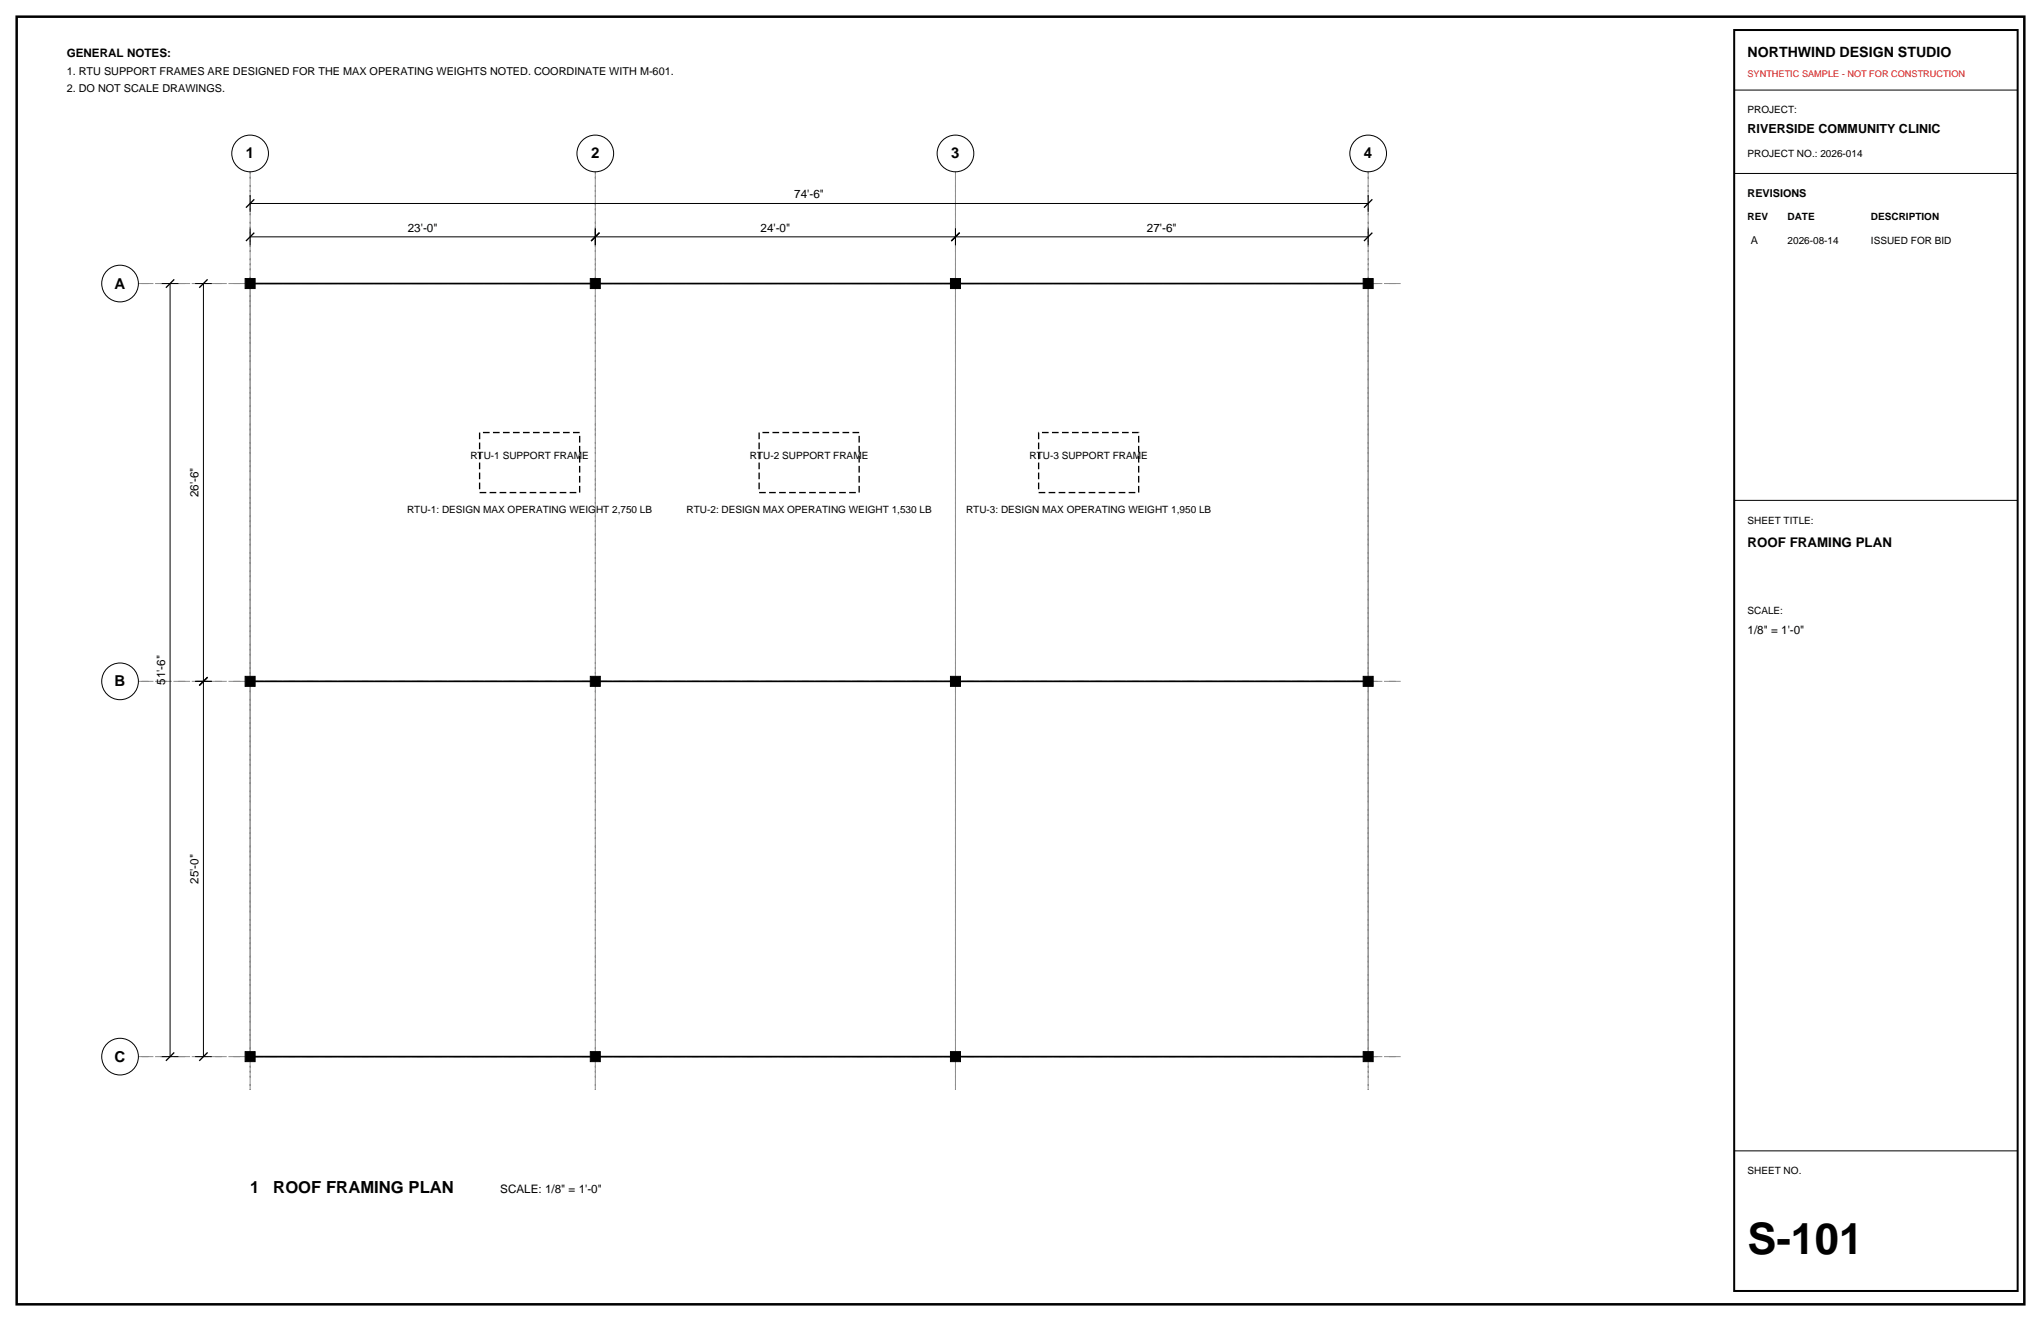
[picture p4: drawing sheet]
<svg xmlns="http://www.w3.org/2000/svg" width="432mm" height="279mm" viewBox="0 0 432 279" stroke-linecap="round" stroke-linejoin="round" font-family="sans-serif">
<defs><g id="words">
<text font-size="9.2" x="369.7" y="265.3">S-101</text>
<g font-size="3.5">
<text x="52.9" y="252.4">1</text>
<text x="57.8" y="252.4">ROOF FRAMING PLAN</text>
</g>
<g font-size="3.2">
<text x="52" y="33.5">1</text>
<text x="125.1" y="33.5">2</text>
<text x="201.3" y="33.5">3</text>
<text x="288.6" y="33.5">4</text>
<text x="24.3" y="61">A</text>
<text x="24.3" y="145.2">B</text>
<text x="24.3" y="224.5">C</text>
</g>
<text font-size="3" x="369.7" y="12">NORTHWIND DESIGN STUDIO</text>
<text font-size="2.8" x="369.7" y="115.7">ROOF FRAMING PLAN</text>
<text font-size="2.6" x="369.7" y="28.2">RIVERSIDE COMMUNITY CLINIC</text>
<g font-size="2.5">
<text x="14.1" y="12">GENERAL NOTES:</text>
<text x="168" y="42">74'-6&quot;</text>
<text x="86.3" y="49">23'-0&quot;</text>
<text x="160.9" y="49">24'-0&quot;</text>
<text x="242.7" y="49">27'-6&quot;</text>
<text x="42" y="105.2" transform="rotate(-90 42 105.2)">26'-6&quot;</text>
<text x="369.7" y="134.1">1/8&quot; = 1'-0&quot;</text>
<text x="34.9" y="144.9" transform="rotate(-90 34.9 144.9)">51'-6&quot;</text>
<text x="42" y="186.9" transform="rotate(-90 42 186.9)">25'-0&quot;</text>
<text x="105.8" y="252.4">SCALE: 1/8&quot; = 1'-0&quot;</text>
</g>
<g font-size="2.3">
<text x="14.1" y="15.9">1. RTU SUPPORT FRAMES ARE DESIGNED FOR THE MAX OPERATING WEIGHTS NOTED. COORDINATE WITH M-601.</text>
<text x="14.1" y="19.4">2. DO NOT SCALE DRAWINGS.</text>
<text x="369.7" y="41.6">REVISIONS</text>
<text x="370.4" y="51.5">A</text>
</g>
<g font-size="2.1">
<text x="369.7" y="24">PROJECT:</text>
<text x="369.7" y="33.2">PROJECT NO.: 2026-014</text>
<text x="369.7" y="46.6">REV</text>
<text x="378.2" y="46.6">DATE</text>
<text x="395.8" y="46.6">DESCRIPTION</text>
<text x="378.2" y="51.5">2026-08-14</text>
<text x="395.8" y="51.5">ISSUED FOR BID</text>
<text x="99.5" y="97.1">RTU-1 SUPPORT FRAME</text>
<text x="158.7" y="97.1">RTU-2 SUPPORT FRAME</text>
<text x="217.8" y="97.1">RTU-3 SUPPORT FRAME</text>
<text x="86.1" y="108.4">RTU-1: DESIGN MAX OPERATING WEIGHT 2,750 LB</text>
<text x="145.2" y="108.4">RTU-2: DESIGN MAX OPERATING WEIGHT 1,530 LB</text>
<text x="204.4" y="108.4">RTU-3: DESIGN MAX OPERATING WEIGHT 1,950 LB</text>
<text x="369.7" y="110.8">SHEET TITLE:</text>
<text x="369.7" y="129.8">SCALE:</text>
<text x="369.7" y="248.4">SHEET NO.</text>
</g>
<text font-size="1.9" fill="#d90d0d" x="369.7" y="16.2">SYNTHETIC SAMPLE - NOT FOR CONSTRUCTION</text>
</g></defs>
<path d="M3.5 3.5h424.8v272.4h-424.8z" fill="none" stroke="#000" stroke-width=".53"/>
<path d="M52.9 36.3v194.2zM125.9 36.3v194.2zM202.1 36.3v194.2zM289.5 36.3v194.2zM29.3 60h267.2zM29.3 144.1h267.2zM29.3 223.5h267.2z" fill="none" stroke="#8c8c8c" stroke-width=".21" stroke-dasharray="2.1 .7 .4 .7" stroke-linecap="butt"/>
<g fill="none" stroke="#000" stroke-width=".21">
<path d="M366.9 19.1h60zM366.9 36.7h60zM34.2 60h3.5zM36 60v163.5zM41.3 60h3.5zM43 60v84.1zM52.9 50.1h73zM52.9 48.3v3.6zM52.9 43h236.6zM52.9 41.3v3.5zM125.9 48.3v3.6zM125.9 50.1h76.2z"/>
<path d="M202.1 48.3v3.6zM202.1 50.1h87.4zM289.5 48.3v3.6zM289.5 41.3v3.5zM366.9 105.8h60zM41.3 144.1h3.5zM43 144.1v79.4zM34.2 223.5h3.5zM41.3 223.5h3.5zM366.9 243.4h60z"/>
<circle cx="52.9" cy="32.5" r="3.9"/>
<circle cx="125.9" cy="32.5" r="3.9"/>
<circle cx="202.1" cy="32.5" r="3.9"/>
<circle cx="289.5" cy="32.5" r="3.9"/>
<circle cx="25.4" cy="60" r="3.9"/>
<circle cx="25.4" cy="144.1" r="3.9"/>
<circle cx="25.4" cy="223.5" r="3.9"/>
</g>
<path d="M52 51l1.8-1.8zM52 43.9l1.8-1.7zM125.1 51l1.7-1.8zM201.3 51l1.7-1.8zM288.6 51l1.7-1.8zM288.6 43.9l1.7-1.7zM35.1 60.9l1.8-1.8zM42.2 60.9l1.7-1.8zM42.2 145l1.7-1.8zM35.1 224.4l1.8-1.8zM42.2 224.4l1.7-1.8z" fill="none" stroke="#000" stroke-width=".28"/>
<path d="M52.9 60h236.6v163.5h-236.6z" fill="none" stroke="#8c8c8c" stroke-width=".21"/>
<path d="M51.9 58.9h2.1v2.1h-2.1zM124.9 58.9h2.1v2.1h-2.1zM201.1 58.9h2.1v2.1h-2.1zM288.4 58.9h2.1v2.1h-2.1zM51.9 143.1h2.1v2.1h-2.1zM124.9 143.1h2.1v2.1h-2.1zM201.1 143.1h2.1v2.1h-2.1zM288.4 143.1h2.1v2.1h-2.1zM51.9 222.4h2.1v2.1h-2.1zM124.9 222.4h2.1v2.1h-2.1zM201.1 222.4h2.1v2.1h-2.1zM288.4 222.4h2.1v2.1h-2.1z" fill="#000" stroke="#000" stroke-width=".21"/>
<path d="M52.9 60h236.6zM52.9 144.1h236.6zM52.9 223.5h236.6z" fill="none" stroke="#000" stroke-width=".35"/>
<path d="M101.5 91.5h21.1v12.7h-21.1zM160.6 91.5h21.2v12.7h-21.2zM219.7 91.5h21.2v12.7h-21.2z" fill="none" stroke="#000" stroke-width=".28" stroke-dasharray="1.4 .7" stroke-linecap="butt"/>
<path d="M366.9 6.4h60v266.6h-60z" fill="none" stroke="#000" stroke-width=".42"/>
<use href="#words"/>
</svg>
